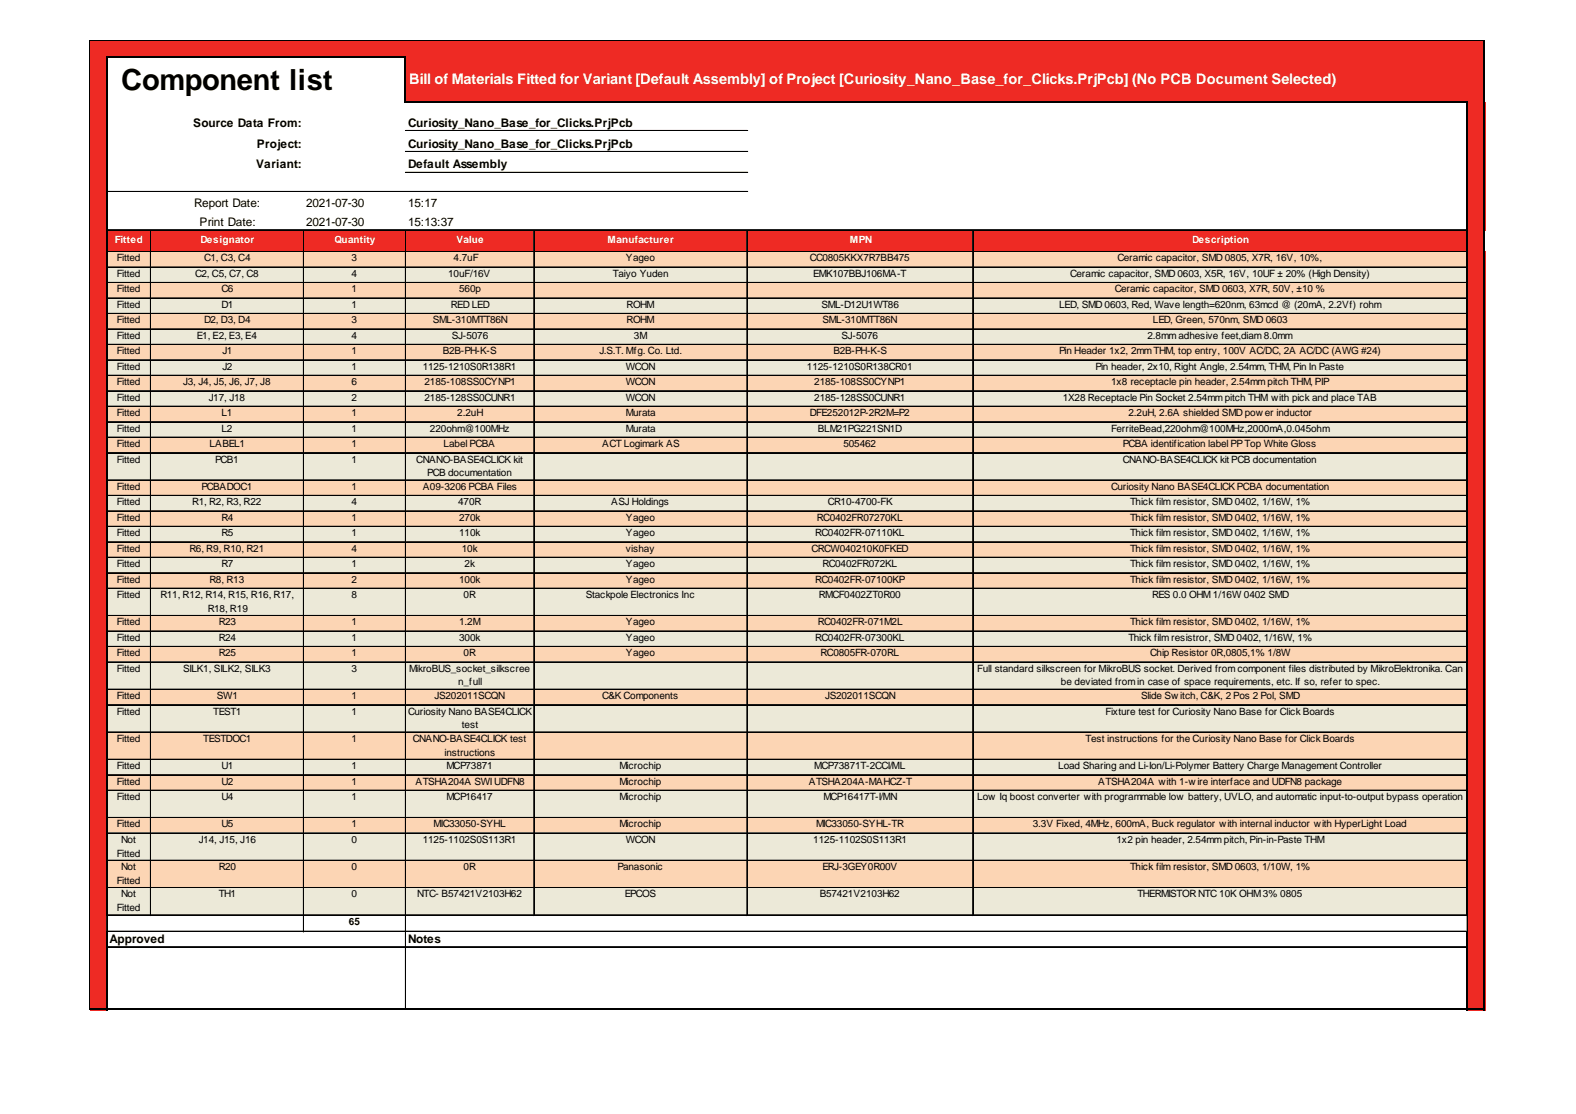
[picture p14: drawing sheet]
<svg xmlns="http://www.w3.org/2000/svg" width="297mm" height="210mm" viewBox="0 0 297 210" stroke-linecap="round" stroke-linejoin="round" font-family="sans-serif">
<defs><g id="words">
<text font-size="5.5" x="22.9" y="17">Component list</text>
<text font-size="2.7" fill="#fff" x="77.1" y="15.9">Bill of Materials Fitted for Variant [Default Assembly] of Project [Curiosity_Nano_Base_for_Clicks.PrjPcb] (No PCB Document Selected)</text>
<g font-size="2.2">
<text x="36.4" y="23.9">Source Data From:</text>
<text x="76.9" y="23.9">Curiosity_Nano_Base_for_Clicks.PrjPcb</text>
<text x="48.4" y="27.8">Project:</text>
<text x="76.9" y="27.8">Curiosity_Nano_Base_for_Clicks.PrjPcb</text>
<text x="48.3" y="31.7">Variant:</text>
<text x="76.9" y="31.7">Default Assembly</text>
<text x="36.6" y="38.9">Report Date:</text>
<text x="57.7" y="38.9">2021-07-30</text>
<text x="76.9" y="38.9">15:17</text>
<text x="37.6" y="42.5">Print Date:</text>
<text x="57.7" y="42.5">2021-07-30</text>
<text x="76.9" y="42.5">15:13:37</text>
<text x="20.6" y="177.6">Approved</text>
<text x="76.9" y="177.6">Notes</text>
</g>
<g font-size="1.9" fill="#fff">
<text x="21.7" y="45.8">Fitted</text>
<text x="37.8" y="45.8">Designator</text>
<text x="63" y="45.8">Quantity</text>
<text x="86" y="45.8">Value</text>
<text x="114.5" y="45.8">Manufacturer</text>
<text x="160.2" y="45.8">MPN</text>
<text x="224.7" y="45.8">Description</text>
</g>
<g font-size="1.9">
<text x="22" y="49.3">Fitted</text>
<text x="22" y="52.2">Fitted</text>
<text x="36.8" y="52.2">C2, C5, C7, C8</text>
<text x="38.5" y="49.3">C1, C3, C4</text>
<text x="66.3" y="49.3">3</text>
<text x="66.3" y="52.2">4</text>
<text x="84.5" y="52.2">10uF/16V</text>
<text x="85.5" y="49.3">4.7uF</text>
<text x="115.5" y="52.2">Taiyo Yuden</text>
<text x="117.9" y="49.3">Yageo</text>
<text x="152.6" y="49.3">CC0805KKX7R7BB475</text>
<text x="153.3" y="52.2">EMK107BBJ106MA-T</text>
<text x="201.7" y="52.2">Ceramic capacitor, SMD 0603, X5R, 16V, 10UF ± 20% (High Density)</text>
<text x="210.6" y="49.3">Ceramic capacitor, SMD 0805, X7R, 16V, 10%,</text>
<text x="22" y="55.1">Fitted</text>
<text x="22" y="58">Fitted</text>
<text x="41.7" y="55.1">C6</text>
<text x="41.7" y="58">D1</text>
<text x="66.3" y="55.1">1</text>
<text x="66.3" y="58">1</text>
<text x="85" y="58">RED LED</text>
<text x="86.5" y="55.1">560p</text>
<text x="118.1" y="58">ROHM</text>
<text x="154.8" y="58">SML-D12U1WT86</text>
<text x="199.6" y="58">LED, SMD 0603, Red, Wave length=620nm, 63mcd @ (20mA, 2.2Vf) rohm</text>
<text x="210.1" y="55.1">Ceramic capacitor, SMD 0603, X7R, 50V, ±10 %</text>
<text x="22" y="60.9">Fitted</text>
<text x="22" y="63.8">Fitted</text>
<text x="37.1" y="63.8">E1, E2, E3, E4</text>
<text x="38.5" y="60.9">D2, D3, D4</text>
<text x="66.3" y="60.9">3</text>
<text x="66.3" y="63.8">4</text>
<text x="81.6" y="60.9">SML-310MTT86N</text>
<text x="85.2" y="63.8">SJ-5076</text>
<text x="118.1" y="60.9">ROHM</text>
<text x="119.5" y="63.8">3M</text>
<text x="155" y="60.9">SML-310MTT86N</text>
<text x="158.6" y="63.8">SJ-5076</text>
<text x="216.3" y="63.8">2.8mmadhesive feet,diam8.0mm</text>
<text x="217.3" y="60.9">LED, Green, 570nm, SMD 0603</text>
<text x="22" y="66.7">Fitted</text>
<text x="22" y="69.7">Fitted</text>
<text x="41.9" y="66.7">J1</text>
<text x="41.9" y="69.7">J2</text>
<text x="66.3" y="66.7">1</text>
<text x="66.3" y="69.7">1</text>
<text x="79.7" y="69.7">1125-1210S0R138R1</text>
<text x="83.4" y="66.7">B2B-PH-K-S</text>
<text x="113" y="66.7">J.S.T. Mfg. Co. Ltd.</text>
<text x="117.9" y="69.7">WCON</text>
<text x="152.1" y="69.7">1125-1210S0R138CR01</text>
<text x="157.1" y="66.7">B2B-PH-K-S</text>
<text x="199.6" y="66.7">Pin Header 1x2, 2mmTHM, top entry, 100V AC/DC, 2A AC/DC (AWG #24)</text>
<text x="206.5" y="69.7">Pin header, 2x10, Right Angle, 2.54mm, THM, Pin In Paste</text>
<text x="22" y="72.6">Fitted</text>
<text x="22" y="75.5">Fitted</text>
<text x="34.5" y="72.6">J3, J4, J5, J6, J7, J8</text>
<text x="39.3" y="75.5">J17, J18</text>
<text x="66.3" y="72.6">6</text>
<text x="66.3" y="75.5">2</text>
<text x="80" y="72.6">2185-108SS0CYNP1</text>
<text x="80" y="75.5">2185-128SS0CUNR1</text>
<text x="117.9" y="72.6">WCON</text>
<text x="117.9" y="75.5">WCON</text>
<text x="153.5" y="72.6">2185-108SS0CYNP1</text>
<text x="153.5" y="75.5">2185-128SS0CUNR1</text>
<text x="200.3" y="75.5">1X28 Receptacle Pin Socket 2.54mmpitch THM with pick and place TAB</text>
<text x="209.4" y="72.6">1x8 receptacle pin header, 2.54mmpitch THM, PIP</text>
<text x="22" y="78.4">Fitted</text>
<text x="22" y="81.3">Fitted</text>
<text x="41.7" y="78.4">L1</text>
<text x="41.7" y="81.3">L2</text>
<text x="66.3" y="78.4">1</text>
<text x="66.3" y="81.3">1</text>
<text x="81" y="81.3">220ohm@100MHz</text>
<text x="86.2" y="78.4">2.2uH</text>
<text x="117.9" y="78.4">Murata</text>
<text x="117.9" y="81.3">Murata</text>
<text x="152.6" y="78.4">DFE252012P-2R2M=P2</text>
<text x="154.1" y="81.3">BLM21PG221SN1D</text>
<text x="209.4" y="81.3">FerriteBead,220ohm@100MHz,2000mA,0.045ohm</text>
<text x="212.7" y="78.4">2.2uH, 2.6A shielded SMD pow er inductor</text>
<text x="22" y="84.2">Fitted</text>
<text x="22" y="87.2">Fitted</text>
<text x="39.5" y="84.2">LABEL1</text>
<text x="40.5" y="87.2">PCB1</text>
<text x="66.3" y="84.2">1</text>
<text x="66.3" y="87.2">1</text>
<text x="78.5" y="87.2">CNANO-BASE4CLICK kit</text>
<text x="80.5" y="89.7">PCB documentation</text>
<text x="83.6" y="84.2">Label PCBA</text>
<text x="113.5" y="84.2">ACT Logimark AS</text>
<text x="159" y="84.2">505462</text>
<text x="211.6" y="84.2">PCBA identification label PPTop White Gloss</text>
<text x="211.6" y="87.2">CNANO-BASE4CLICK kit PCB documentation</text>
<text x="22" y="92.3">Fitted</text>
<text x="22" y="95.2">Fitted</text>
<text x="36.2" y="95.2">R1, R2, R3, R22</text>
<text x="38" y="92.3">PCBADOC1</text>
<text x="66.3" y="92.3">1</text>
<text x="66.3" y="95.2">4</text>
<text x="79.7" y="92.3">A09-3206 PCBA Files</text>
<text x="86.4" y="95.2">470R</text>
<text x="115.2" y="95.2">ASJ Holdings</text>
<text x="156" y="95.2">CR10-4700-FK</text>
<text x="209.4" y="92.3">Curiosity Nano BASE4CLICK PCBA documentation</text>
<text x="213" y="95.2">Thick film resistor, SMD 0402, 1/16W, 1%</text>
<text x="22" y="98.1">Fitted</text>
<text x="22" y="101">Fitted</text>
<text x="41.7" y="98.1">R4</text>
<text x="41.7" y="101">R5</text>
<text x="66.3" y="98.1">1</text>
<text x="66.3" y="101">1</text>
<text x="86.5" y="98.1">270k</text>
<text x="86.5" y="101">110k</text>
<text x="117.9" y="98.1">Yageo</text>
<text x="117.9" y="101">Yageo</text>
<text x="153.6" y="101">RC0402FR-07110KL</text>
<text x="154" y="98.1">RC0402FR07270KL</text>
<text x="213" y="98.1">Thick film resistor, SMD 0402, 1/16W, 1%</text>
<text x="213" y="101">Thick film resistor, SMD 0402, 1/16W, 1%</text>
<text x="22" y="104">Fitted</text>
<text x="22" y="106.9">Fitted</text>
<text x="35.7" y="104">R6, R9, R10, R21</text>
<text x="41.7" y="106.9">R7</text>
<text x="66.3" y="104">4</text>
<text x="66.3" y="106.9">1</text>
<text x="87" y="104">10k</text>
<text x="87.6" y="106.9">2k</text>
<text x="117.9" y="104">vishay</text>
<text x="117.9" y="106.9">Yageo</text>
<text x="152.9" y="104">CRCW040210K0FKED</text>
<text x="155" y="106.9">RC0402FR072KL</text>
<text x="213" y="104">Thick film resistor, SMD 0402, 1/16W, 1%</text>
<text x="213" y="106.9">Thick film resistor, SMD 0402, 1/16W, 1%</text>
<text x="22" y="109.8">Fitted</text>
<text x="22" y="112.7">Fitted</text>
<text x="30.2" y="112.7">R11, R12, R14, R15, R16, R17,</text>
<text x="39.5" y="109.8">R8, R13</text>
<text x="66.3" y="109.8">2</text>
<text x="66.3" y="112.7">8</text>
<text x="86.5" y="109.8">100k</text>
<text x="87.4" y="112.7">0R</text>
<text x="110.4" y="112.7">Stackpole Electronics Inc</text>
<text x="117.9" y="109.8">Yageo</text>
<text x="153.6" y="109.8">RC0402FR-07100KP</text>
<text x="154.3" y="112.7">RMCF0402ZT0R00</text>
<text x="213" y="109.8">Thick film resistor, SMD 0402, 1/16W, 1%</text>
<text x="217.1" y="112.7">RES 0.0 OHM1/16W 0402 SMD</text>
<text x="22" y="117.8">Fitted</text>
<text x="39.2" y="115.3">R18, R19</text>
<text x="41.2" y="117.8">R23</text>
<text x="66.3" y="117.8">1</text>
<text x="86.5" y="117.8">1.2M</text>
<text x="117.9" y="117.8">Yageo</text>
<text x="154.1" y="117.8">RC0402FR-071M2L</text>
<text x="213" y="117.8">Thick film resistor, SMD 0402, 1/16W, 1%</text>
<text x="22" y="120.8">Fitted</text>
<text x="22" y="123.7">Fitted</text>
<text x="41.2" y="120.8">R24</text>
<text x="41.2" y="123.7">R25</text>
<text x="66.3" y="120.8">1</text>
<text x="66.3" y="123.7">1</text>
<text x="86.5" y="120.8">300k</text>
<text x="87.4" y="123.7">0R</text>
<text x="117.9" y="120.8">Yageo</text>
<text x="117.9" y="123.7">Yageo</text>
<text x="153.6" y="120.8">RC0402FR-07300KL</text>
<text x="154.7" y="123.7">RC0805FR-070RL</text>
<text x="212.7" y="120.8">Thick film resistror, SMD 0402, 1/16W, 1%</text>
<text x="216.8" y="123.7">Chip Resistor 0R,0805,1% 1/8W</text>
<text x="22" y="126.6">Fitted</text>
<text x="22" y="131.7">Fitted</text>
<text x="34.5" y="126.6">SILK1, SILK2, SILK3</text>
<text x="40.9" y="131.7">SW1</text>
<text x="66.3" y="126.6">3</text>
<text x="66.3" y="131.7">1</text>
<text x="77.1" y="126.6">MikroBUS_socket_silkscree</text>
<text x="81.9" y="131.7">JS202011SCQN</text>
<text x="86.4" y="129.2">n_full</text>
<text x="113.5" y="131.7">C&amp;K Components</text>
<text x="155.5" y="131.7">JS202011SCQN</text>
<text x="184.2" y="126.6">Full standard silkscreen for MikroBUS socket. Derived from component files distributed by MikroElektronika. Can</text>
<text x="200" y="129.2">be deviated fromin case of space requirements, etc. If so, refer to spec.</text>
<text x="215.1" y="131.7">Slide Sw itch, C&amp;K, 2 Pos 2 Pol, SMD</text>
<text x="22" y="134.6">Fitted</text>
<text x="40.2" y="134.6">TEST1</text>
<text x="66.3" y="134.6">1</text>
<text x="76.9" y="134.6">Curiosity Nano BASE4CLICK</text>
<text x="87" y="137.2">test</text>
<text x="208.4" y="134.6">Fixture test for Curiosity Nano Base for Click Boards</text>
<text x="22" y="139.8">Fitted</text>
<text x="38.3" y="139.8">TESTDOC1</text>
<text x="66.3" y="139.8">1</text>
<text x="77.8" y="139.8">CNANO-BASE4CLICK test</text>
<text x="83.8" y="142.4">instructions</text>
<text x="204.6" y="139.8">Test instructions for the Curiosity Nano Base for Click Boards</text>
<text x="22" y="144.9">Fitted</text>
<text x="22" y="147.8">Fitted</text>
<text x="41.7" y="144.9">U1</text>
<text x="41.7" y="147.8">U2</text>
<text x="66.3" y="144.9">1</text>
<text x="66.3" y="147.8">1</text>
<text x="78.3" y="147.8">ATSHA204A SWIUDFN8</text>
<text x="84.1" y="144.9">MCP73871</text>
<text x="116.7" y="144.9">Microchip</text>
<text x="116.7" y="147.8">Microchip</text>
<text x="152.4" y="147.8">ATSHA204A-MAHCZ-T</text>
<text x="153.5" y="144.9">MCP73871T-2CCI/ML</text>
<text x="199.5" y="144.9">Load Sharing and Li-Ion/Li-Polymer Battery Charge Management Controller</text>
<text x="207" y="147.8">ATSHA204A with 1-w ire interface and UDFN8 package</text>
<text x="22" y="150.8">Fitted</text>
<text x="22" y="155.9">Fitted</text>
<text x="41.7" y="150.8">U4</text>
<text x="41.7" y="155.9">U5</text>
<text x="66.3" y="150.8">1</text>
<text x="66.3" y="155.9">1</text>
<text x="81.7" y="155.9">MIC33050-SYHL</text>
<text x="84.1" y="150.8">MCP16417</text>
<text x="116.7" y="150.8">Microchip</text>
<text x="116.7" y="155.9">Microchip</text>
<text x="153.8" y="155.9">MIC33050-SYHL-TR</text>
<text x="155.2" y="150.8">MCP16417T-I/MN</text>
<text x="184.2" y="150.8">Low Iq boost converter with programmable low battery, UVLO, and automatic input-to-output bypass operation</text>
<text x="194.7" y="155.9">3.3V Fixed, 4MHz, 600mA, Buck regulator with internal inductor with HyperLight Load</text>
<text x="22" y="161.4">Fitted</text>
<text x="22.9" y="158.8">Not</text>
<text x="37.4" y="158.8">J14, J15, J16</text>
<text x="66.3" y="158.8">0</text>
<text x="79.7" y="158.8">1125-1102S0S113R1</text>
<text x="117.9" y="158.8">WCON</text>
<text x="153.3" y="158.8">1125-1102S0S113R1</text>
<text x="210.4" y="158.8">1x2 pin header, 2.54mmpitch, Pin-in-Paste THM</text>
<text x="22" y="166.5">Fitted</text>
<text x="22.9" y="164">Not</text>
<text x="41.2" y="164">R20</text>
<text x="66.3" y="164">0</text>
<text x="87.4" y="164">0R</text>
<text x="116.4" y="164">Panasonic</text>
<text x="155" y="164">ERJ-3GEY0R00V</text>
<text x="213" y="164">Thick film resistor, SMD 0603, 1/10W, 1%</text>
<text x="22" y="171.7">Fitted</text>
<text x="22.9" y="169.1">Not</text>
<text x="41.2" y="169.1">TH1</text>
<text x="66.3" y="169.1">0</text>
<text x="78.6" y="169.1">NTC- B57421V2103H62</text>
<text x="117.8" y="169.1">EPCOS</text>
<text x="154.5" y="169.1">B57421V2103H62</text>
<text x="214.4" y="169.1">THERMISTORNTC 10K OHM3% 0805</text>
<text x="65.8" y="174.2">65</text>
</g>
</g></defs>
<g fill="#ee2a24">
<path d="M17 7.7h262.9v3.2h-262.9z"/>
<path d="M17 10.7h3.3v8.7h-3.3z"/>
</g>
<path d="M20.1 10.7h56.5v8.7h-56.5z" fill="#fff"/>
<g fill="#ee2a24">
<path d="M76.4 10.7h203.5v8.7h-203.5z"/>
<path d="M17 19.3h3.3v13.3h-3.3z"/>
</g>
<g fill="#fff">
<path d="M20.1 19.3h37.3v13.3h-37.3z"/>
<path d="M76.4 19.3h200.3v13.3h-200.3z"/>
</g>
<g fill="#ee2a24">
<path d="M276.5 19.3h3.4v13.3h-3.4z"/>
<path d="M17 32.5h3.3v10.9h-3.3z"/>
</g>
<path d="M20.1 32.5h256.6v10.9h-256.6z" fill="#fff"/>
<g fill="#ee2a24">
<path d="M276.5 32.5h3.4v10.9h-3.4z"/>
<path d="M17 43.3h262.9v4.3h-262.9z"/>
<path d="M17 47.4h3.3v3.1h-3.3z"/>
</g>
<path d="M20.1 47.4h256.6v3.1h-256.6z" fill="#fcd5b4"/>
<g fill="#ee2a24">
<path d="M276.5 47.4h3.4v3.1h-3.4z"/>
<path d="M17 50.3h3.3v3.1h-3.3z"/>
</g>
<path d="M20.1 50.3h256.6v3.1h-256.6z" fill="#ece9d8"/>
<g fill="#ee2a24">
<path d="M276.5 50.3h3.4v3.1h-3.4z"/>
<path d="M17 53.2h3.3v3.1h-3.3z"/>
</g>
<path d="M20.1 53.2h256.6v3.1h-256.6z" fill="#fcd5b4"/>
<g fill="#ee2a24">
<path d="M276.5 53.2h3.4v3.1h-3.4z"/>
<path d="M17 56.1h3.3v3.1h-3.3z"/>
</g>
<path d="M20.1 56.1h256.6v3.1h-256.6z" fill="#ece9d8"/>
<g fill="#ee2a24">
<path d="M276.5 56.1h3.4v3.1h-3.4z"/>
<path d="M17 59h3.3v3.1h-3.3z"/>
</g>
<path d="M20.1 59h256.6v3.1h-256.6z" fill="#fcd5b4"/>
<g fill="#ee2a24">
<path d="M276.5 59h3.4v3.1h-3.4z"/>
<path d="M17 62h3.3v3h-3.3z"/>
</g>
<path d="M20.1 62h256.6v3h-256.6z" fill="#ece9d8"/>
<g fill="#ee2a24">
<path d="M276.5 62h3.4v3h-3.4z"/>
<path d="M17 64.9h3.3v3.1h-3.3z"/>
</g>
<path d="M20.1 64.9h256.6v3.1h-256.6z" fill="#fcd5b4"/>
<g fill="#ee2a24">
<path d="M276.5 64.9h3.4v3.1h-3.4z"/>
<path d="M17 67.8h3.3v3.1h-3.3z"/>
</g>
<path d="M20.1 67.8h256.6v3.1h-256.6z" fill="#ece9d8"/>
<g fill="#ee2a24">
<path d="M276.5 67.8h3.4v3.1h-3.4z"/>
<path d="M17 70.7h3.3v3.1h-3.3z"/>
</g>
<path d="M20.1 70.7h256.6v3.1h-256.6z" fill="#fcd5b4"/>
<g fill="#ee2a24">
<path d="M276.5 70.7h3.4v3.1h-3.4z"/>
<path d="M17 73.6h3.3v3.1h-3.3z"/>
</g>
<path d="M20.1 73.6h256.6v3.1h-256.6z" fill="#ece9d8"/>
<g fill="#ee2a24">
<path d="M276.5 73.6h3.4v3.1h-3.4z"/>
<path d="M17 76.5h3.3v3.1h-3.3z"/>
</g>
<path d="M20.1 76.5h256.6v3.1h-256.6z" fill="#fcd5b4"/>
<g fill="#ee2a24">
<path d="M276.5 76.5h3.4v3.1h-3.4z"/>
<path d="M17 79.4h3.3v3.1h-3.3z"/>
</g>
<path d="M20.1 79.4h256.6v3.1h-256.6z" fill="#ece9d8"/>
<g fill="#ee2a24">
<path d="M276.5 79.4h3.4v3.1h-3.4z"/>
<path d="M17 82.4h3.3v3h-3.3z"/>
</g>
<path d="M20.1 82.4h256.6v3h-256.6z" fill="#fcd5b4"/>
<g fill="#ee2a24">
<path d="M276.5 82.4h3.4v3h-3.4z"/>
<path d="M17 85.3h3.3v5.3h-3.3z"/>
</g>
<path d="M20.1 85.3h256.6v5.3h-256.6z" fill="#ece9d8"/>
<g fill="#ee2a24">
<path d="M276.5 85.3h3.4v5.3h-3.4z"/>
<path d="M17 90.4h3.3v3.1h-3.3z"/>
</g>
<path d="M20.1 90.4h256.6v3.1h-256.6z" fill="#fcd5b4"/>
<g fill="#ee2a24">
<path d="M276.5 90.4h3.4v3.1h-3.4z"/>
<path d="M17 93.3h3.3v3.1h-3.3z"/>
</g>
<path d="M20.1 93.3h256.6v3.1h-256.6z" fill="#ece9d8"/>
<g fill="#ee2a24">
<path d="M276.5 93.3h3.4v3.1h-3.4z"/>
<path d="M17 96.2h3.3v3.1h-3.3z"/>
</g>
<path d="M20.1 96.2h256.6v3.1h-256.6z" fill="#fcd5b4"/>
<g fill="#ee2a24">
<path d="M276.5 96.2h3.4v3.1h-3.4z"/>
<path d="M17 99.2h3.3v3h-3.3z"/>
</g>
<path d="M20.1 99.2h256.6v3h-256.6z" fill="#ece9d8"/>
<g fill="#ee2a24">
<path d="M276.5 99.2h3.4v3h-3.4z"/>
<path d="M17 102.1h3.3v3.1h-3.3z"/>
</g>
<path d="M20.1 102.1h256.6v3.1h-256.6z" fill="#fcd5b4"/>
<g fill="#ee2a24">
<path d="M276.5 102.1h3.4v3.1h-3.4z"/>
<path d="M17 105h3.3v3.1h-3.3z"/>
</g>
<path d="M20.1 105h256.6v3.1h-256.6z" fill="#ece9d8"/>
<g fill="#ee2a24">
<path d="M276.5 105h3.4v3.1h-3.4z"/>
<path d="M17 107.9h3.3v3.1h-3.3z"/>
</g>
<path d="M20.1 107.9h256.6v3.1h-256.6z" fill="#fcd5b4"/>
<g fill="#ee2a24">
<path d="M276.5 107.9h3.4v3.1h-3.4z"/>
<path d="M17 110.8h3.3v5.3h-3.3z"/>
</g>
<path d="M20.1 110.8h256.6v5.3h-256.6z" fill="#ece9d8"/>
<g fill="#ee2a24">
<path d="M276.5 110.8h3.4v5.3h-3.4z"/>
<path d="M17 116h3.3v3h-3.3z"/>
</g>
<path d="M20.1 116h256.6v3h-256.6z" fill="#fcd5b4"/>
<g fill="#ee2a24">
<path d="M276.5 116h3.4v3h-3.4z"/>
<path d="M17 118.9h3.3v3.1h-3.3z"/>
</g>
<path d="M20.1 118.9h256.6v3.1h-256.6z" fill="#ece9d8"/>
<g fill="#ee2a24">
<path d="M276.5 118.9h3.4v3.1h-3.4z"/>
<path d="M17 121.8h3.3v3.1h-3.3z"/>
</g>
<path d="M20.1 121.8h256.6v3.1h-256.6z" fill="#fcd5b4"/>
<g fill="#ee2a24">
<path d="M276.5 121.8h3.4v3.1h-3.4z"/>
<path d="M17 124.7h3.3v5.3h-3.3z"/>
</g>
<path d="M20.1 124.7h256.6v5.3h-256.6z" fill="#ece9d8"/>
<g fill="#ee2a24">
<path d="M276.5 124.7h3.4v5.3h-3.4z"/>
<path d="M17 129.8h3.3v3.1h-3.3z"/>
</g>
<path d="M20.1 129.8h256.6v3.1h-256.6z" fill="#fcd5b4"/>
<g fill="#ee2a24">
<path d="M276.5 129.8h3.4v3.1h-3.4z"/>
<path d="M17 132.8h3.3v5.3h-3.3z"/>
</g>
<path d="M20.1 132.8h256.6v5.3h-256.6z" fill="#ece9d8"/>
<g fill="#ee2a24">
<path d="M276.5 132.8h3.4v5.3h-3.4z"/>
<path d="M17 137.9h3.3v5.3h-3.3z"/>
</g>
<path d="M20.1 137.9h256.6v5.3h-256.6z" fill="#fcd5b4"/>
<g fill="#ee2a24">
<path d="M276.5 137.9h3.4v5.3h-3.4z"/>
<path d="M17 143h3.3v3.1h-3.3z"/>
</g>
<path d="M20.1 143h256.6v3.1h-256.6z" fill="#ece9d8"/>
<g fill="#ee2a24">
<path d="M276.5 143h3.4v3.1h-3.4z"/>
<path d="M17 146h3.3v3h-3.3z"/>
</g>
<path d="M20.1 146h256.6v3h-256.6z" fill="#fcd5b4"/>
<g fill="#ee2a24">
<path d="M276.5 146h3.4v3h-3.4z"/>
<path d="M17 148.9h3.3v5.3h-3.3z"/>
</g>
<path d="M20.1 148.9h256.6v5.3h-256.6z" fill="#ece9d8"/>
<g fill="#ee2a24">
<path d="M276.5 148.9h3.4v5.3h-3.4z"/>
<path d="M17 154h3.3v3.1h-3.3z"/>
</g>
<path d="M20.1 154h256.6v3.1h-256.6z" fill="#fcd5b4"/>
<g fill="#ee2a24">
<path d="M276.5 154h3.4v3.1h-3.4z"/>
<path d="M17 156.9h3.3v5.4h-3.3z"/>
</g>
<path d="M20.1 156.9h256.6v5.4h-256.6z" fill="#ece9d8"/>
<g fill="#ee2a24">
<path d="M276.5 156.9h3.4v5.4h-3.4z"/>
<path d="M17 162.1h3.3v5.3h-3.3z"/>
</g>
<path d="M20.1 162.1h256.6v5.3h-256.6z" fill="#fcd5b4"/>
<g fill="#ee2a24">
<path d="M276.5 162.1h3.4v5.3h-3.4z"/>
<path d="M17 167.2h3.3v5.3h-3.3z"/>
</g>
<path d="M20.1 167.2h256.6v5.3h-256.6z" fill="#ece9d8"/>
<g fill="#ee2a24">
<path d="M276.5 167.2h3.4v5.3h-3.4z"/>
<path d="M17 172.4h3.3v18h-3.3z"/>
<path d="M276.5 172.4h3.4v18h-3.4z"/>
</g>
<path d="M20.1 10.5v162M20.3 10.7h56.3M76.4 10.9v8.5M76.6 19.3h200.1M276.5 19.4v153.1M279.8 7.8v182.6M20.1 175.5v14.9M276.5 175.5v14.9M17 190.2h262.9" fill="none" stroke="#000" stroke-width=".34"/>
<g fill="none" stroke="#000" stroke-width=".19">
<path d="M20.3 36.1h120.6M20.3 36.2h120.6M76.4 24.6h64.5M76.4 24.7h64.5M76.4 28.5h64.5M76.4 28.6h64.5M76.4 32.5h64.5M76.4 32.6h64.5M20.3 50.3h8.1M20.3 50.4h8.1M20.3 53.2h8.1M20.3 53.3h8.1"/>
<path d="M20.3 56.1h8.1M20.3 56.2h8.1M20.3 59h8.1M20.3 59.1h8.1M20.3 43.3h256M20.3 43.4h256M20.3 47.4h256M20.3 47.5h256M28.4 43.4v129.1M28.5 50.3h28.7M28.5 50.4h28.7M28.5 53.2h28.7"/>
<path d="M28.5 53.3h28.7M28.5 56.1h28.7M28.5 56.2h28.7M28.5 59h28.7M28.5 59.1h28.7M57.2 43.4v132.2M57.3 43.4v132.2M57.4 50.3h19M57.4 50.4h19M57.4 53.2h19M57.4 53.3h19M57.4 56.1h19"/>
<path d="M57.4 56.2h19M57.4 59h19M57.4 59.1h19M76.4 43.4v146.6M76.5 43.4v146.6M76.6 50.3h24M76.6 50.4h24M76.6 53.2h24M76.6 53.3h24M76.6 56.1h24M76.6 56.2h24M76.6 59h24"/>
<path d="M76.6 59.1h24M100.6 43.4v129.1M100.7 43.4v129.1M100.8 50.3h40M100.8 50.4h40M100.8 53.2h40M100.8 53.3h40M100.8 56.1h40M100.8 56.2h40M100.8 59h40M100.8 59.1h40M140.8 43.4v129.1"/>
<path d="M140.9 50.3h42.4M140.9 50.4h42.4M140.9 53.2h42.4M140.9 53.3h42.4M140.9 56.1h42.4M140.9 56.2h42.4M140.9 59h42.4M140.9 59.1h42.4M183.3 43.4v129.1M183.4 43.4v129.1M183.5 50.3h92.8M183.5 50.4h92.8"/>
<path d="M183.5 53.2h92.8M183.5 53.3h92.8M183.5 56.1h92.8M183.5 56.2h92.8M183.5 59h92.8M183.5 59.1h92.8M20.3 62h8.1M20.3 64.9h8.1M20.3 65h8.1M20.3 67.8h8.1M20.3 67.9h8.1M20.3 70.7h8.1"/>
<path d="M20.3 70.8h8.1M20.3 73.6h8.1M20.3 73.7h8.1M20.3 76.5h8.1M20.3 76.6h8.1M20.3 79.4h8.1M20.3 79.5h8.1M28.5 62h28.7M28.5 64.9h28.7M28.5 65h28.7M28.5 67.8h28.7M28.5 67.9h28.7"/>
<path d="M28.5 70.7h28.7M28.5 70.8h28.7M28.5 73.6h28.7M28.5 73.7h28.7M28.5 76.5h28.7M28.5 76.6h28.7M28.5 79.4h28.7M28.5 79.5h28.7M57.4 62h19M57.4 64.9h19M57.4 65h19M57.4 67.8h19"/>
<path d="M57.4 67.9h19M57.4 70.7h19M57.4 70.8h19M57.4 73.6h19M57.4 73.7h19M57.4 76.5h19M57.4 76.6h19M57.4 79.4h19M57.4 79.5h19M76.6 62h24M76.6 64.9h24M76.6 65h24"/>
<path d="M76.6 67.8h24M76.6 67.9h24M76.6 70.7h24M76.6 70.8h24M76.6 73.6h24M76.6 73.7h24M76.6 76.5h24M76.6 76.6h24M76.6 79.4h24M76.6 79.5h24M100.8 62h40M100.8 64.9h40"/>
<path d="M100.8 65h40M100.8 67.8h40M100.8 67.9h40M100.8 70.7h40M100.8 70.8h40M100.8 73.6h40M100.8 73.7h40M100.8 76.5h40M100.8 76.6h40M100.8 79.4h40M100.8 79.5h40M140.9 62h42.4"/>
<path d="M140.9 64.9h42.4M140.9 65h42.4M140.9 67.8h42.4M140.9 67.9h42.4M140.9 70.7h42.4M140.9 70.8h42.4M140.9 73.6h42.4M140.9 73.7h42.4M140.9 76.5h42.4M140.9 76.6h42.4M140.9 79.4h42.4M140.9 79.5h42.4"/>
<path d="M183.5 62h92.8M183.5 64.9h92.8M183.5 65h92.8M183.5 67.8h92.8M183.5 67.9h92.8M183.5 70.7h92.8M183.5 70.8h92.8M183.5 73.6h92.8M183.5 73.7h92.8M183.5 76.5h92.8M183.5 76.6h92.8M183.5 79.4h92.8"/>
<path d="M183.5 79.5h92.8M20.3 82.4h8.1M20.3 85.3h8.1M20.3 85.4h8.1M20.3 90.4h8.1M20.3 90.5h8.1M20.3 93.3h8.1M20.3 93.4h8.1M20.3 96.2h8.1M20.3 96.3h8.1M20.3 99.2h8.1M28.5 82.4h28.7"/>
<path d="M28.5 85.3h28.7M28.5 85.4h28.7M28.5 90.4h28.7M28.5 90.5h28.7M28.5 93.3h28.7M28.5 93.4h28.7M28.5 96.2h28.7M28.5 96.3h28.7M28.5 99.2h28.7M57.4 82.4h19M57.4 85.3h19M57.4 85.4h19"/>
<path d="M57.4 90.4h19M57.4 90.5h19M57.4 93.3h19M57.4 93.4h19M57.4 96.2h19M57.4 96.3h19M57.4 99.2h19M76.6 82.4h24M76.6 85.3h24M76.6 85.4h24M76.6 90.4h24M76.6 90.5h24"/>
<path d="M76.6 93.3h24M76.6 93.4h24M76.6 96.2h24M76.6 96.3h24M76.6 99.2h24M100.8 82.4h40M100.8 85.3h40M100.8 85.4h40M100.8 90.4h40M100.8 90.5h40M100.8 93.3h40M100.8 93.4h40"/>
<path d="M100.8 96.2h40M100.8 96.3h40M100.8 99.2h40M140.9 82.4h42.4M140.9 85.3h42.4M140.9 85.4h42.4M140.9 90.4h42.4M140.9 90.5h42.4M140.9 93.3h42.4M140.9 93.4h42.4M140.9 96.2h42.4M140.9 96.3h42.4"/>
<path d="M140.9 99.2h42.4M183.5 82.4h92.8M183.5 85.3h92.8M183.5 85.4h92.8M183.5 90.4h92.8M183.5 90.5h92.8M183.5 93.3h92.8M183.5 93.4h92.8M183.5 96.2h92.8M183.5 96.3h92.8M183.5 99.2h92.8M20.3 102.1h8.1"/>
<path d="M20.3 102.2h8.1M20.3 105h8.1M20.3 105.1h8.1M20.3 107.9h8.1M20.3 108h8.1M20.3 110.8h8.1M20.3 110.9h8.1M20.3 116h8.1M20.3 118.9h8.1M20.3 119h8.1M28.5 102.1h28.7M28.5 102.2h28.7"/>
<path d="M28.5 105h28.7M28.5 105.1h28.7M28.5 107.9h28.7M28.5 108h28.7M28.5 110.8h28.7M28.5 110.9h28.7M28.5 116h28.7M28.5 118.9h28.7M28.5 119h28.7M57.4 102.1h19M57.4 102.2h19M57.4 105h19"/>
<path d="M57.4 105.1h19M57.4 107.9h19M57.4 108h19M57.4 110.8h19M57.4 110.9h19M57.4 116h19M57.4 118.9h19M57.4 119h19M76.6 102.1h24M76.6 102.2h24M76.6 105h24M76.6 105.1h24"/>
<path d="M76.6 107.9h24M76.6 108h24M76.6 110.8h24M76.6 110.9h24M76.6 116h24M76.6 118.9h24M76.6 119h24M100.8 102.1h40M100.8 102.2h40M100.8 105h40M100.8 105.1h40M100.8 107.9h40"/>
<path d="M100.8 108h40M100.8 110.8h40M100.8 110.9h40M100.8 116h40M100.8 118.9h40M100.8 119h40M140.9 102.1h42.4M140.9 102.2h42.4M140.9 105h42.4M140.9 105.1h42.4M140.9 107.9h42.4M140.9 108h42.4"/>
<path d="M140.9 110.8h42.4M140.9 110.9h42.4M140.9 116h42.4M140.9 118.9h42.4M140.9 119h42.4M183.5 102.1h92.8M183.5 102.2h92.8M183.5 105h92.8M183.5 105.1h92.8M183.5 107.9h92.8M183.5 108h92.8M183.5 110.8h92.8"/>
<path d="M183.5 110.9h92.8M183.5 116h92.8M183.5 118.9h92.8M183.5 119h92.8M20.3 121.8h8.1M20.3 121.9h8.1M20.3 124.7h8.1M20.3 124.8h8.1M20.3 129.8h8.1M20.3 129.9h8.1M20.3 132.8h8.1M20.3 137.9h8.1"/>
<path d="M20.3 138h8.1M28.5 121.8h28.7M28.5 121.9h28.7M28.5 124.7h28.7M28.5 124.8h28.7M28.5 129.8h28.7M28.5 129.9h28.7M28.5 132.8h28.7M28.5 137.9h28.7M28.5 138h28.7M57.4 121.8h19M57.4 121.9h19"/>
<path d="M57.4 124.7h19M57.4 124.8h19M57.4 129.8h19M57.4 129.9h19M57.4 132.8h19M57.4 137.9h19M57.4 138h19M76.6 121.8h24M76.6 121.9h24M76.6 124.7h24M76.6 124.8h24M76.6 129.8h24"/>
<path d="M76.6 129.9h24M76.6 132.8h24M76.6 137.9h24M76.6 138h24M100.8 121.8h40M100.8 121.9h40M100.8 124.7h40M100.8 124.8h40M100.8 129.8h40M100.8 129.9h40M100.8 132.8h40M100.8 137.9h40"/>
<path d="M100.8 138h40M140.9 121.8h42.4M140.9 121.9h42.4M140.9 124.7h42.4M140.9 124.8h42.4M140.9 129.8h42.4M140.9 129.9h42.4M140.9 132.8h42.4M140.9 137.9h42.4M140.9 138h42.4M183.5 121.8h92.8M183.5 121.9h92.8"/>
<path d="M183.5 124.7h92.8M183.5 124.8h92.8M183.5 129.8h92.8M183.5 129.9h92.8M183.5 132.8h92.8M183.5 137.9h92.8M183.5 138h92.8M20.3 143h8.1M20.3 143.1h8.1M20.3 146h8.1M20.3 148.9h8.1M20.3 149h8.1"/>
<path d="M20.3 154h8.1M20.3 154.1h8.1M20.3 156.9h8.1M20.3 157h8.1M28.5 143h28.7M28.5 143.1h28.7M28.5 146h28.7M28.5 148.9h28.7M28.5 149h28.7M28.5 154h28.7M28.5 154.1h28.7M28.5 156.9h28.7"/>
<path d="M28.5 157h28.7M57.4 143h19M57.4 143.1h19M57.4 146h19M57.4 148.9h19M57.4 149h19M57.4 154h19M57.4 154.1h19M57.4 156.9h19M57.4 157h19M76.6 143h24M76.6 143.1h24"/>
<path d="M76.6 146h24M76.6 148.9h24M76.6 149h24M76.6 154h24M76.6 154.1h24M76.6 156.9h24M76.6 157h24M100.8 143h40M100.8 143.1h40M100.8 146h40M100.8 148.9h40M100.8 149h40"/>
<path d="M100.8 154h40M100.8 154.1h40M100.8 156.9h40M100.8 157h40M140.9 143h42.4M140.9 143.1h42.4M140.9 146h42.4M140.9 148.9h42.4M140.9 149h42.4M140.9 154h42.4M140.9 154.1h42.4M140.9 156.9h42.4"/>
<path d="M140.9 157h42.4M183.5 143h92.8M183.5 143.1h92.8M183.5 146h92.8M183.5 148.9h92.8M183.5 149h92.8M183.5 154h92.8M183.5 154.1h92.8M183.5 156.9h92.8M183.5 157h92.8M20.1 172.5v3M20.2 172.5v3"/>
<path d="M20.3 162.1h8.1M20.3 162.2h8.1M20.3 167.2h8.1M20.3 167.3h8.1M20.3 172.4h256M20.3 172.5h256M20.3 175.5h256M20.3 178.4h256M20.3 178.5h256M28.5 162.1h28.7M28.5 162.2h28.7M28.5 167.2h28.7"/>
<path d="M28.5 167.3h28.7M57.4 162.1h19M57.4 162.2h19M57.4 167.2h19M57.4 167.3h19M76.6 162.1h24M76.6 162.2h24M76.6 167.2h24M76.6 167.3h24M100.8 162.1h40M100.8 162.2h40M100.8 167.2h40"/>
<path d="M100.8 167.3h40M140.9 162.1h42.4M140.9 162.2h42.4M140.9 167.2h42.4M140.9 167.3h42.4M183.5 162.1h92.8M183.5 162.2h92.8M183.5 167.2h92.8M183.5 167.3h92.8M276.5 172.5v3M276.6 172.5v3"/>
</g>
<path d="M16.9 7.6v182.8M17 7.7h262.9" fill="none" stroke="#000" stroke-width=".22"/>
<use href="#words"/>
</svg>
